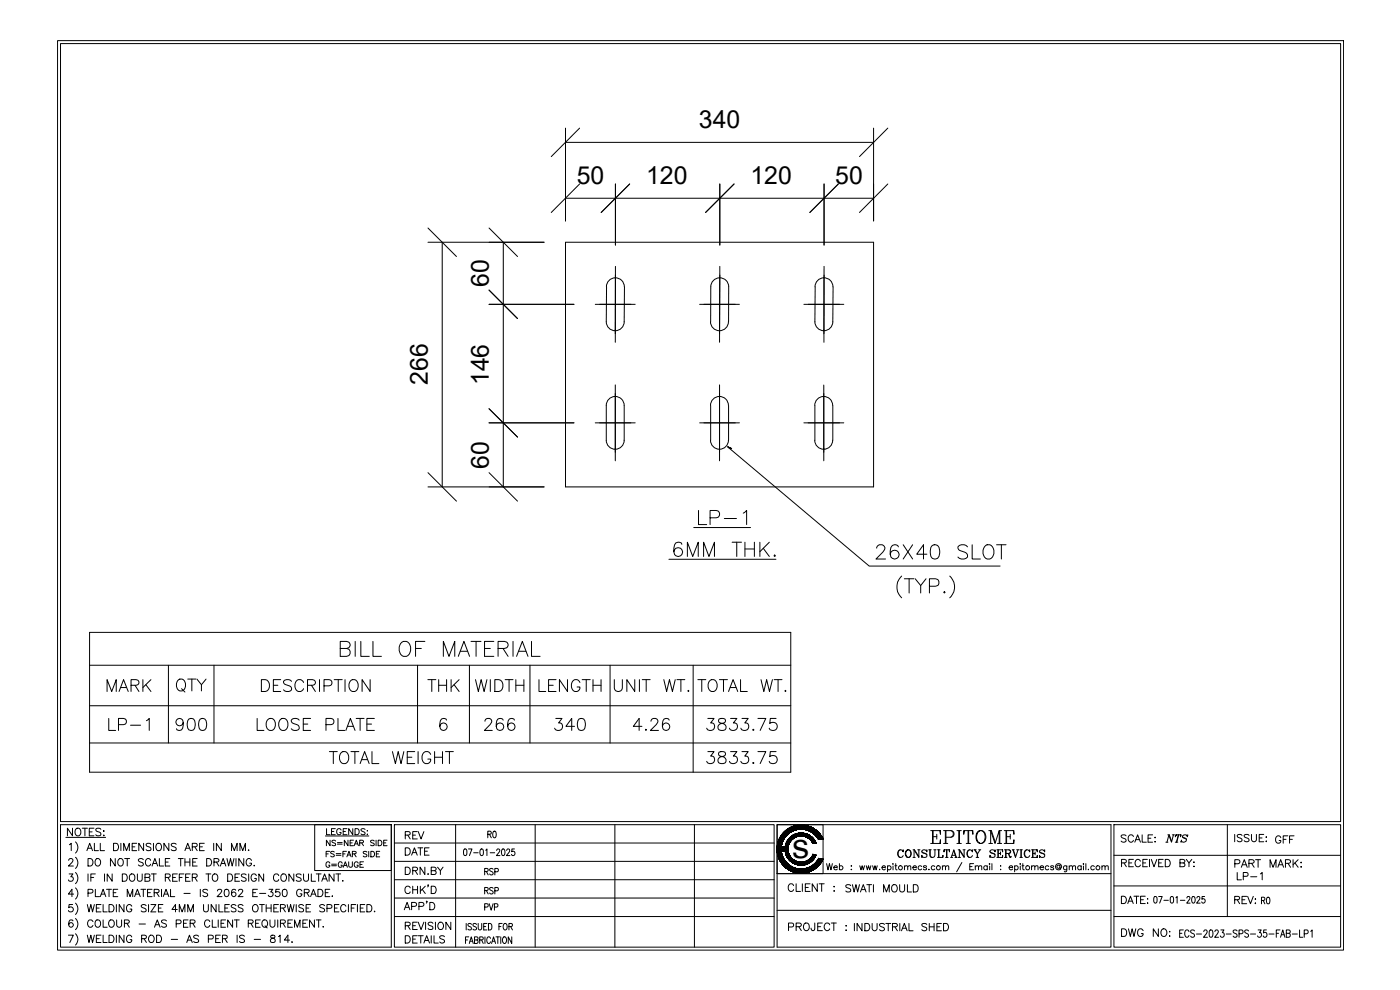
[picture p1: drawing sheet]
<svg xmlns="http://www.w3.org/2000/svg" width="420mm" height="297mm" viewBox="0 0 420 297" stroke-linecap="round" stroke-linejoin="round" font-family="sans-serif">
<defs><g id="words">
<text font-size="10.4" x="237.8" y="257.5">s</text>
<text font-size="8.4" x="101.2" y="198.3">BILL OF MATERIAL</text>
<text font-size="7.9" x="262.1" y="169">26X40 SLOT</text>
<g font-size="7.5">
<text x="209.8" y="38.3">340</text>
<text x="173.1" y="55.1">50</text>
<text x="193.9" y="55.1">120</text>
<text x="225.2" y="55.1">120</text>
<text x="250.7" y="55.1">50</text>
<text x="146.7" y="86.1" transform="rotate(-90 146.7 86.1)">60</text>
<text x="128.4" y="115.5" transform="rotate(-90 128.4 115.5)">266</text>
<text x="146.7" y="115.6" transform="rotate(-90 146.7 115.6)">146</text>
<text x="146.7" y="140.6" transform="rotate(-90 146.7 140.6)">60</text>
<text x="52.2" y="208.8">QTY</text>
<text x="278.3" y="254.4">EPITOME</text>
</g>
<g font-size="7.1">
<text x="31.4" y="208.8">MARK</text>
<text x="77.6" y="208.8">DESCRIPTION</text>
<text x="127.4" y="208.8">THK</text>
<text x="141.8" y="208.8">WIDTH</text>
<text x="160.9" y="208.8">LENGTH</text>
<text x="183.4" y="208.8">UNIT WT.</text>
<text x="208.5" y="208.8">TOTAL WT.</text>
<text x="31.8" y="220.5">LP-1</text>
<text x="51.9" y="220.5">900</text>
<text x="76.2" y="220.5">LOOSE PLATE</text>
<text x="144.6" y="220.5">266</text>
<text x="165.5" y="220.5">340</text>
<text x="189.1" y="220.5">4.26</text>
<text x="211.3" y="220.5">3833.75</text>
<text x="98.1" y="230.4">TOTAL WEIGHT</text>
<text x="211.3" y="230.4">3833.75</text>
</g>
<text font-size="6.2" x="19.1" y="252.6">NOTES:</text>
<g font-size="5.7">
<text x="382.1" y="254.4">GFF</text>
<text x="268.5" y="258.6">CONSULTANCY SERVICES</text>
<text x="120.6" y="269.2">CHK'D</text>
<text x="120.3" y="274.1">APP'D</text>
<text x="335.8" y="282.2">DWG NO:</text>
</g>
<g font-size="5.3">
<text x="120.6" y="252.9">REV</text>
<text x="120.6" y="257.9">DATE</text>
<text x="145.3" y="252.6">R0</text>
<text x="335.5" y="254">SCALE:</text>
<text x="348.9" y="254">NTS</text>
<text x="369.7" y="253.6">ISSUE:</text>
<text x="120.6" y="263.5">DRN.BY</text>
<text x="144.6" y="263.9">RSP</text>
<text x="369.7" y="261.4">PART MARK:</text>
<text x="144.6" y="269.5">RSP</text>
<text x="252.9" y="268.8">SWATI MOULD</text>
<text x="370.4" y="265.3">LP-1</text>
<text x="144.6" y="274.5">PVP</text>
<text x="335.5" y="272.3">DATE:</text>
<text x="369.7" y="272.3">REV:</text>
<text x="120.6" y="280.1">REVISION</text>
<text x="235.7" y="280.5">PROJECT :</text>
<text x="255.4" y="280.5">INDUSTRIAL SHED</text>
</g>
<g font-size="4.9">
<text x="138.3" y="257.9">07-01-2025</text>
<text x="97" y="261.4">G=GAUGE</text>
<text x="377.8" y="272.3">R0</text>
</g>
<text font-size="4.4" x="97" y="258.2">FS=FAR SIDE</text>
</g></defs>
<!-- layer: 0 -->
<g fill="none" stroke="#000" stroke-width=".3">
<path d="M169.7 38.4v27.9M173.9 38.4l-8.5 8.6M262.2 38.4v27.9M266.4 38.4l-8.5 8.6M169.7 42.7h92.5M169.7 59.5h92.5M173.9 55.2l-8.5 8.6M184.7 55.2v18.3M189 55.2l-8.6 8.6M216 55.2v18.3M220.3 55.2l-8.5 8.6M247.3 55.2v18.3"/>
<path d="M251.6 55.2l-8.6 8.6M266.4 55.2l-8.5 8.6M128.4 72.7h34.9M128.4 68.4l8.6 8.6M132.7 72.7v73.4M146.8 68.4l8.5 8.6M151 72.7v73.4M169.7 72.7h92.5v73.4h-92.5zM184.7 79.9v22.8M216 79.9l-.1 22.8M247.3 79.9v22.8M146.8 91.3h25.5"/>
<path d="M146.8 87l8.5 8.6M178.6 91.3h12M184.7 99.2h.1M187.4 86a2.67 2.67 0 0 0-2.7-2.6 2.67 2.67 0 0 0-2.7 2.7l-.1 10.4a2.69 2.69 0 0 0 2.7 2.7M187.4 86.1l-.1 10.4a2.69 2.69 0 0 1-2.7 2.7M210 91.3h11.9M213.2 96.5a2.69 2.69 0 0 0 2.7 2.7M213.3 96.6v-10.6a2.69 2.69 0 0 1 2.7-2.6 2.69 2.69 0 0 1 2.7 2.6v10.6a2.77 2.77 0 0 1-2.8 2.6M215.9 99.2h.1M241.3 91.3h11.9M244.6 86a2.71 2.71 0 0 1 2.7-2.6 2.71 2.71 0 0 1 2.7 2.7l-.1 10.4a2.69 2.69 0 0 1-2.7 2.7 2.69 2.69 0 0 1-2.6-2.7v-10.4M247.3 99.2h.1"/>
<path d="M184.7 115.5v22.8M215.9 115.5v22.8M247.2 115.5v22.8M146.8 126.9h25.5M146.8 122.6l8.5 8.5M178.6 126.9h12M181.9 121.6a2.69 2.69 0 0 1 2.7-2.6 2.69 2.69 0 0 1 2.7 2.6M181.9 121.7v10.4a2.69 2.69 0 0 0 2.7 2.7M184.7 134.8h.1M187.3 121.7v10.4a2.69 2.69 0 0 1-2.7 2.7M210 126.9h11.9M213.2 132.1a2.69 2.69 0 0 0 2.7 2.7"/>
<path d="M213.2 121.6a2.69 2.69 0 0 1 2.7-2.6 2.69 2.69 0 0 1 2.7 2.6M213.3 121.7v10.4M215.9 134.8h.1M218.4 134l42.5 35.8h39.2M218.7 121.7l-.1 10.4a2.69 2.69 0 0 1-2.7 2.7M241.3 126.9h11.9M244.5 132.1a2.69 2.69 0 0 0 2.7 2.7M244.5 121.6a2.69 2.69 0 0 1 2.7-2.6 2.69 2.69 0 0 1 2.7 2.6M244.6 121.7v10.4M247.2 134.8h.1M249.9 121.7v10.4a2.69 2.69 0 0 1-2.7 2.7M128.4 146.1h34.9"/>
<path d="M128.4 141.8l8.6 8.6M146.8 141.8l8.5 8.6M208.2 158.3h17.1M209.6 153.2v4.2h2.5M213.1 155.4h1.8a1.1 1.1 0 0 0 1.1-1.1 1.1 1.1 0 0 0-1.1-1.1h-1.8v4.2M217.4 155.6h3.6M223.1 154l1-.8v4.2M200.7 167.8h32.2M204.6 163.3a1.19 1.19 0 0 0-1.1-.6 1.19 1.19 0 0 0-1.1 .8 3.1 3.1 0 0 0 .4 3.3 1.32 1.32 0 0 0 1.9-.6 1.32 1.32 0 0 0-.8-1.8 1.32 1.32 0 0 0-1.7 1.1M206.3 167v-4.3l1.6 4.3 1.7-4.3v4.3M211.2 167v-4.3l1.6 4.3 1.6-4.3v4.3M219.7 162.7h2.8"/>
<path d="M221.1 162.7v4.3M223.6 162.7v4.3M223.6 164.7h2.8M226.4 162.7v4.3M228 162.7v4.3M229.1 164.5l1.8 2.5M230.9 162.7l-2.9 2.8M232.3 166.8l.2-.3 .2 .3-.2 .2zM270.6 172.8a4.5 4.5 0 0 0 0 6.6M271.4 173.7h2.9M272.8 173.7v4.2M274.7 173.7l1.6 2v2.2"/>
<path d="M277.9 173.7l-1.6 2M278.9 175.9h1.9l.6-.2a1.15 1.15 0 0 0 .4-1.2 1.15 1.15 0 0 0-1-.8h-1.9v4.2M283.2 177.7l.2-.2 .2 .2-.2 .2zM285 172.8a4.4 4.4 0 0 1 0 6.6M26.9 189.7h210.4v42h-210.4zM26.9 199.6h210.4M50.5 199.6v23.3M64.2 199.6v23.3M125.3 199.6v23.3M140.9 199.6v23.3M159 199.6v23.3M183.1 199.6v23.3"/>
<path d="M208 199.6v32.1M26.9 211.8h210.4M134 216.1a1.05 1.05 0 0 0-1.5-.4 2.81 2.81 0 0 0 0 3.3 1.11 1.11 0 0 0 1.6-.5 1.11 1.11 0 0 0-.7-1.5 1.11 1.11 0 0 0-1.4 .9M26.9 222.9h210.4M94.4 247.4h23v13.8h-23zM118.4 247.4h113.9v36.8h-113.9zM118.4 252.9h113.9M118.4 258.4h113.9M136.7 247.4v36.8M160.6 247.4v36.8M184.5 247.4v36.8M208.4 247.4v36.8"/>
<path d="M233.2 247.4h13.8v14.7h-13.8zM233.2 247.4v36.8M233.2 255.1l1.3-1.2-1.2 1.3M233.3 254.3l1.5-1.6-1.6 1.7M233.3 253.8l1.8-1.9-1.8 2M233.4 253.2l5.5-5.5zM233.4 253l5.3-5.2-5.3 5.2M233.4 253l5.3-5.2zM233.4 253.1l5.4-5.3zM233.4 253.1l5.4-5.4zM233.4 256.5l1.1-1.1-1 1.2M233.5 252.9l5.1-5.1-5.1 5.1"/>
<path d="M233.5 256.6l1-1-1 1.2M233.5 252.7l4.9-4.8zM233.6 252.6l4.7-4.7-4.7 4.7M233.6 252.4l4.5-4.5-4.5 4.5M233.6 257.1l1-.9-1 1M233.6 252.3l4.4-4.3-4.4 4.3M233.7 252.2l4.2-4.2-4.2 4.2M233.7 252.3l4.3-4.3-4.3 4.3M233.7 257.3l1-.9-1 1M233.8 252l4-3.9-4.1 4M233.8 251.8l3.8-3.6-3.8 3.7M234 251.5l3.2-3.2-3.2 3.2"/>
<path d="M234 251.6l3.3-3.3-3.4 3.3M234.2 258.4l.9-.9-.9 .9M234.4 250.9l2.2-2.2-2.3 2.2M234.4 255.3a6 6 0 0 0 4.7 5.3 6 6 0 0 0 6.5-2.9M234.4 254.1l-1.1 1.3 1.2-1.2M234.4 255.4l-1 1M234.4 255.4l-1 1.1M234.4 255.4l.8-.8-1.8 1.8M234.4 255.4h.8M234.4 254.2h.8M234.5 254.1l-1.2 1.2M234.5 254.2l-1.2 1.2 1.3-1.2"/>
<path d="M234.5 255.5l-1 1.1M234.5 258.9l.9-.9-.9 .9M234.5 250.6l1.8-1.7-1.7 1.7M234.5 253.7l-1.3 1.2M234.5 253.7l-1.3 1.4M234.5 255.9l-.9 1.1 1-1M234.5 255.8l-1 1 1-.9M234.5 255.9l-.9 1M234.6 253.4l-1.4 1.3M234.6 253.4l-1.4 1.4 1.4-1.3M234.6 256l-1 1M234.6 256l-1 1.1"/>
<path d="M234.6 259l.8-.9-.8 .9M234.6 254.2l-1.3 1.4 1.4-1.4M234.6 256.3l-.9 1M234.6 256.2l-1 .9M234.7 253.2l-1.5 1.4 1.4-1.4M234.7 256.3l-1 1M234.7 252.9l-1.5 1.7M234.7 256.5l-.9 1M234.7 256.6l-.9 1M234.7 256.5l-1 1M234.7 256.5l-1 .9M234.7 256.5l-.9 1.1"/>
<path d="M234.7 252.8l-1.4 1.6M234.7 252.9l-1.5 1.5M234.8 256.8l-1 .8M234.8 256.8l-.9 1 .9-.9M234.8 256.8l-1 .9M234.8 252.7l-1.5 1.5M234.8 256.9l-.8 1M234.8 256.9l-.9 1M234.9 252.5l-1.6 1.7M234.9 252.6l-1.6 1.6M234.9 257l-.9 1M234.9 250.1l.9-.8-.9 .8"/>
<path d="M234.9 252.4l-1.6 1.6M234.9 254.2l-1.6 1.5M234.9 257.1l-.9 1 1-.9-.9 1 .9-.9M234.9 257.1l-.9 .9M234.9 259.4l.9-.8-.8 .9M235 259.5l.8-.9-.8 .9M235 252.2l-1.7 1.8M235 259.5l.9-.8-.8 .9M235 252.2l-1.7 1.7M235 254.2l-1.7 1.8M235 254.2l-1.7 1.7M235 257.4l-.9 .9"/>
<path d="M235.1 252.1l-1.8 1.8M235.1 254.2l-1.8 1.7M235.1 259.6l.9-.8-.9 .9M235.1 257.5l-.9 .9M235.2 251.8l-1.9 1.9M235.2 257.7l-.9 .8M235.2 257.8l-.8 .9M235.2 254.1v1.2M235.2 255.4h.1M235.2 251.8l-1.9 1.9 1.9-1.9M235.2 254.2l-1.9 1.9M235.2 254.2l-1.8 2 1.8-1.9"/>
<path d="M235.2 254.4l-1.8 1.9 1.8-1.8M235.2 254.5l-1.8 1.9M235.2 254.6l-.7 .8M235.2 254.7l-.6 .7 .6-.6M235.2 255.1l-.4 .3 .4-.5-.5 .5 .5-.6-.5 .6M235.2 255.3l-.2 .1 .2-.3-.2 .3M235.3 257.9l-.9 .7 .8-.9-.9 .8 .8-.9-.8 .9M235.3 257.9l-.8 .9M235.3 257.9l-.9 .9 1-.8M235.3 257.9l-.9 .8M235.3 251.6l-2 2.1M235.3 257.9l-.9 .9"/>
<path d="M235.4 258l-.9 .9M235.5 251.4l-2.2 2.2 2.1-2.1M235.5 251.4l-2.2 2.3M235.5 258.1l-.9 .9M235.5 251.4l-2.2 2.1M235.5 258.2l-.8 .9M235.6 258.3l-.9 .9 .9-.8M235.6 249.4l-.5 .5M235.6 254.5l1.1-1.1-1.1 1.2M235.6 254.8l1-1-1 1M235.6 258.4l-.9 .8 .8-1-.9 .8M235.7 251.1l-2.4 2.4"/>
<path d="M235.7 254.1l1.3-1.3-1.3 1.4M235.7 258.4l-.9 .9 .9-.9M235.7 258.5l-.8 .9M235.8 251l-2.5 2.4M235.8 253.6l3.5-3.5-3.5 3.6M235.8 253.5l3.4-3.4-3.4 3.5M235.8 255.9l.7-.7-.7 .8M235.9 249.2l-1 1M235.9 258.7l-.9 .8M236 249.1l-1.3 1.2 1.3-1.2M236 256.7l.7-.7-.6 .8M236 258.8l-.8 .9"/>
<path d="M236 258.8l-.9 .8M236.1 250.7l-2.8 2.8M236.1 258.9l-.9 .9 .9-.9M236.1 249l-1.4 1.4 1.3-1.3M236.1 249l-1.4 1.4 1.4-1.4M236.1 258.9l-.8 .9 .9-.8-.8 .9M236.1 249l-1.4 1.5M236.1 259l-.9 .8M236.2 259l-.9 .9M236.3 248.9l-1.7 1.6M236.3 252.3l1.8-1.7-1.9 1.8M236.3 257.1l.6-.6-.6 .7"/>
<path d="M236.3 248.8l-1.8 1.9 1.8-1.8M236.3 259.1l-.9 .8M236.3 259.1l-.8 1 .9-.9-.9 .9M236.3 248.8l-1.8 1.9M236.3 259.2l-.8 .8M236.4 248.8l-1.9 1.9M236.4 257.4l.7-.6-.7 .7M236.5 254.4l-.8 1 .8-.8M236.5 254.4l-.9 .8M236.5 254.3l-.9 .9M236.5 254.6l-.8 .8 .8-.7M236.5 254.7l-.8 .8 .8-.7-.8 1"/>
<path d="M236.5 255.1l-.7 .8 .7-.7M236.5 254.9l-.8 .8M236.5 255.1l-.7 .8M236.5 257.5l.7-.5-.6 .6M236.5 259.2l-.9 .9M236.5 248.8l-2.1 2M236.5 254l-.9 .9M236.5 254.1l-.9 1M236.5 255.5l-.6 .8M236.5 255.4l-.7 .7M236.5 259.3l-.8 .9M236.6 253.9l-1 .9"/>
<path d="M236.6 255.7l-.7 .8zM236.6 255.7l-.7 .7M236.6 253.7l-1 .9M236.6 253.5l-1 1.2M236.6 255.9l-.7 .6M236.6 255.9l-.6 .7M236.6 255.9l-.6 .7 .6-.7M236.6 256l-.5 .7M236.7 248.6l-2.4 2.4 2.3-2.3M236.7 253.5l-1.1 1.1M236.7 256.1l-.6 .7M236.7 256.2l-.6 .6"/>
<path d="M236.7 256.2l-.6 .7 .7-.7M236.8 248.5l-2.6 2.6 2.5-2.5M236.8 256.3l-.7 .7M236.8 256.3l-.6 .7 .6-.6M236.8 259.5l-.8 .9 .9-.8M236.8 259.5l-1 .9M236.8 259.5l-.9 .9M236.8 253.2l-1.2 1.1M236.9 248.5l-2.7 2.6M236.9 253.1l-1.3 1.3 1.2-1.1M236.9 256.5l-.7 .6M236.9 259.6l-.9 .9 .9-.9-.7 1 .9-.9"/>
<path d="M236.9 259.6l-.9 .8M236.9 253l-1.2 1.3M236.9 256.6l-.6 .7M236.9 248.5l-2.7 2.7M236.9 252.9l-1.2 1.3M236.9 256.7l-.6 .6M237 248.5l-2.9 2.8M237 248.4l-2.9 3zM237 256.7l-.6 .7M237 256.7l-.7 .6M237 256.8l-.6 .6M237.1 248.4l-3 3"/>
<path d="M237.1 248.4l-3.1 3.1 3.2-3.1M237.1 252.7l-1.4 1.5M237.1 259.8l-.8 .9 1-.8-.9 .9M237.1 259.8l-.9 .8M237.2 248.3l-3.2 3.2zM237.2 257l-.6 .7M237.2 248.3l-3.2 3.3 3.2-3.3M237.2 251.2l-.3 .3M237.2 257.1l-.6 .6M237.3 251.2l-.5 .4M237.3 252.4l-1.6 1.6 1.5-1.5M237.3 248.2l-3.4 3.5"/>
<path d="M237.3 251.1l-.5 .5M237.3 257.2l-.6 .7M237.4 257.3l-.7 .5 .6-.7-.7 .6M237.4 257.3l-.6 .6M237.4 259.9l-.9 .9 .9-.8M237.4 257.3l-.5 .7M237.4 258.5l.7-.6-.6 .7M237.4 251l-.7 .8M237.4 260l-.8 .9M237.5 248.2l-3.7 3.6 3.7-3.6-3.7 3.6 3.7-3.6-3.7 3.6 3.6-3.6-3.5 3.5M237.5 249.5l1.9-1.8-2 1.9M237.5 252.1l-1.8 1.9 1.5-1.5"/>
<path d="M237.5 250.9l-.9 .9 .9-.8M237.5 257.4l-.6 .7M237.6 248.2l-3.8 3.8M237.6 250.9l-1 1.1M237.6 257.6l-.7 .5M237.6 258.7l.7-.6-.6 .6M237.7 248.1l-3.9 3.9M237.7 257.6l-.6 .6M237.7 250.8l-1.2 1.3M237.7 257.6l-.6 .7M237.7 258.7l.8-.5-.6 .7 .7-.6-.6 .6M237.7 257.7l-.5 .6"/>
<path d="M237.7 257.7l-.6 .6M237.8 249.4l1.8-1.8-2 1.9M237.8 250.7l-1.4 1.4M237.8 257.7l-.6 .6 .6-.6-.5 .7 .7-.5M237.8 248l-4.1 4.2zM237.8 250.7l-1.4 1.5M237.9 248l-4.2 4.2M237.9 257.8l-.7 .6M237.9 248l-4.2 4.3M237.9 251.7l1.7-1.7-3.9 3.9 1.9-1.8M237.9 257.8l-.6 .6M238 248l-4.4 4.3"/>
<path d="M238 257.9l-.6 .6M238 250.6l-1.7 1.7M238 258.9l.7-.6-.6 .7M238.2 247.9l-4.6 4.6M238.2 258l-.7 .6M238.2 250.5l-2 2.1M238.2 251.5l1.5-1.5-1.6 1.5M238.2 258l-.6 .7M238.3 250.5l-2.2 2.1M238.3 247.9l-4.7 4.8M238.3 249.2l1.6-1.6-1.7 1.6M238.3 247.9l-4.8 4.8"/>
<path d="M238.3 250.4l-2.2 2.2M238.3 251.4l1.5-1.4-1.5 1.4M238.3 258.1l-.6 .6M238.4 250.4l-2.3 2.3M238.5 247.9l-5 4.9M238.5 247.8l-5 5zM238.5 249.1l1.5-1.5-1.6 1.5M238.5 250.4l-2.5 2.5M238.6 247.8l-5.1 5.1M238.6 247.8l-5.1 5.2zM238.6 250.3l-2.6 2.7M238.6 258.3l-.6 .6"/>
<path d="M238.7 251.2l1.2-1.2-1.3 1.2M238.7 258.3l-.7 .7M238.8 247.7l-5.4 5.5zM238.8 258.4l-.7 .6M238.8 258.4l-.6 .6M238.9 250.2l-3 3M238.9 258.4l-.6 .7M238.9 258.4l-.6 .6M238.9 247.7l-5.5 5.6zM239 247.7l-5.6 5.6M239 258.4l-.7 .7 .9-.6M239.1 247.7l-5.8 5.7 2.6-2.5"/>
<path d="M239.1 250.1l-3.3 3.2M239.1 247.7l-2.4 2.3M239.1 250.1l-3.3 3.4M239.1 258.5l-.6 .7M239.1 259.4l.8-.7-.7 .7M239.2 247.7l-2.3 2.2M239.2 247.7l-2.5 2.4M239.2 247.7l-2.4 2.3M239.2 247.7l-2.2 2.1M239.2 248.9l1.3-1.3-1.5 1.4M239.2 250.1l-3.4 3.4M239.2 247.7l-1.9 2"/>
<path d="M239.2 247.7l-2 2.1M239.2 258.5l-.7 .7M239.2 258.5l-.6 .7 .7-.6M239.3 247.7l-2.2 2.1M239.3 258.6l-.7 .6 .8-.6M239.4 250.9l1.1-.9-1.1 1M239.4 258.6l-.7 .6M239.5 247.7l-1.9 1.8M239.5 247.6l-1.8 1.8M239.5 248.8l1.3-1.2-1.2 1.2M239.5 250.1l-3.7 3.6M239.6 250.1l-1.9 1.8"/>
<path d="M239.6 259.5l.9-.8-.8 .8M239.7 247.6l-1.8 1.7M239.7 250.9l1-.9-.9 .9M239.8 258.7l-.8 .7 .7-.7-.9 .6 .7-.7-.7 .7M239.8 247.6l-1.7 1.6M239.8 258.7l-.7 .7 .8-.7M239.9 247.6l-1.6 1.6M240.1 247.6l-1.6 1.4M240.1 250l-1.2 1.1M240.1 247.6l-1.5 1.4M240.1 247.6l-1.5 1.4 1.6-1.4-1.4 1.4M240.1 250l-1 1 1.1-1"/>
<path d="M240.1 258.7l-.8 .7M240.2 258.7l-.8 .8M240.2 247.6l-1.5 1.4M240.3 247.6l-1.5 1.4M240.3 250l-1.1 1M240.3 250l-1 1 1.1-1M240.3 250l-1.2 1M240.3 247.6l-1.4 1.4M240.3 247.6l-1.3 1.4M240.3 258.7l-.8 .8M240.4 247.6l-1.4 1.3M240.5 250.8l1-.7-.8 .7"/>
<path d="M240.6 250l-1 .9M240.6 258.7l-.8 .8 1-.8-.9 .8M240.6 247.6l-1.3 1.3M240.7 247.6l-1.4 1.3M240.8 250l-.9 .9M240.8 248.8l1.1-1.1-1 1.1M240.8 250l-.9 .8M240.9 258.7l-.9 .8 .9-.8M240.9 247.6l-1.3 1.2M240.9 250l-.9 .8M241 258.7l-.8 .8M241.1 247.6l-1.4 1.2"/>
<path d="M241.1 258.7l-.9 .9 1.1-.9-1 .9M241.1 247.6l-1.2 1.2M241.1 248.8l1.1-1-1 1M241.2 250l-1.1 .8M241.2 247.6l-1.2 1.2 1.3-1.2M241.2 250l-.8 .8 .9-.7M241.3 248.8l1-1-1 1M241.3 247.6l-1.1 1.2M241.4 247.6l-1.2 1.2 1.2-1.1M241.4 258.6l-1 1M241.4 259.5l3-2.9-2.8 2.9M241.5 258.6l-1 1"/>
<path d="M241.5 250.1l-.8 .7 .9-.7M241.6 259.4l2.9-2.8-2.8 2.8M241.6 247.7l-1.3 1.1M241.7 258.5l-1.1 1.1 1.1-1.1M241.7 259.4l2.9-2.8-2.9 2.8M241.8 247.7l-1.3 1.1M241.8 250.1l-.8 .8M241.8 250.1l-1 .7M241.9 250.2l-.8 .7 .8-.7M241.9 247.7l-1.2 1.1M242 250.2l-.8 .7M242 250.2l-.6 .7 .7-.6"/>
<path d="M242 258.4l-1.3 1.1 1.2-1.1M242 259.3l2.8-2.7-2.8 2.7M242.1 247.7l-1.1 1.1M242.1 250.2l-.7 .8M242.1 258.4l-1.2 1.1M242.1 247.8l-1.1 1M242.1 250.3l-.6 .7M242.2 247.8l-1 1M242.2 250.3l-.7 .7M242.2 251.2l.6-.6-.6 .6M242.2 258.3l-1.3 1.2M242.3 247.8l-1.1 1"/>
<path d="M242.3 250.3l-.7 .7M242.3 258.3l-1.4 1.2M242.3 258.2l-1.3 1.3M242.4 247.8l-1.1 1M242.4 250.4l-.7 .6M242.4 258.2l-1.3 1.3M242.4 250.4l-.8 .6M242.5 247.9l-1.1 .9M242.5 247.9l-1 1M242.5 250.4l-.7 .7M242.5 247.9l-.9 1 1.1-1M242.5 250.4l-.6 .7"/>
<path d="M242.5 258.1l-1.5 1.4M242.5 258.1l-1.4 1.4M242.5 259.1l2.3-2.2-2.2 2.2M242.6 250.4l-.7 .7M242.6 251.5l.6-.7-.6 .7M242.6 250.5l-.7 .6M242.7 247.9l-1.1 1M242.7 247.9l-1 1M242.7 250.5l-.7 .7M242.7 250.5l-.7 .6M242.7 258l-1.5 1.5 1.7-1.6-1.7 1.6 1.5-1.4M242.7 250.5l-.6 .7 .6-.6"/>
<path d="M242.7 259l1.9-1.9-1.9 1.9M242.9 250.6l-.6 .7 .7-.6M243 248l-1.1 .9M243 257.8l-1.7 1.7 3-2.9-3 2.9M243 248l-1 1M243 250.7l-.6 .6M243 248l-.8 1M243 251.8l.7-.6-.6 .6M243 258.8l1.5-1.4-1.4 1.4M243.1 250.7l-.7 .7M243.2 248.1l-1 .9M243.2 250.8l-.7 .6"/>
<path d="M243.2 250.9l-.6 .6M243.3 249.5l.9-.9-.9 .9M243.3 258.6l1-1-1 1M243.4 248.2l-1.1 .9 .9-1-1 .9M243.4 248.2l-.8 1M243.4 251l-.7 .5M243.4 260l-1.9 1.9M243.4 248.2l-1 .9M243.4 251l-.6 .6M243.4 251l-.6 .6 .7-.6M243.5 259.9l-2 2M243.5 251.1l-.6 .6"/>
<path d="M243.5 248.2l-.9 1 1-.9M243.5 251.1l-.5 .6 .6-.6-.5 .7M243.5 252.3l.8-.5-.6 .7M243.6 248.3l-.9 .9M243.7 251.2l-.6 .7M243.7 252.6l.6-.6-.5 .6 .6-.5-.5 .7M243.8 259.8l-2.2 2.1M243.8 251.4l-.7 .5M243.9 251.4l-.6 .7M243.9 252.8l.6-.6-.6 .7M243.9 252.9a4 4 0 0 0-6-1.2 4 4 0 0 0 0 6.1 4 4 0 0 0 6-1.3M243.9 251.5l-.5 .6"/>
<path d="M243.9 259.6l-2.2 2.3M244 256.6h.1M244 256.6h-.1M244 256.6h.9M244 248.5l-.9 .9 .8-.9-1 .8 .9-.9-1 .9 .9-.9-1 .8M244 251.5l-.6 .6M244 256.6l-.1 .1M244.1 248.5l-.9 .9M244.1 256.6l-.3 .2M244.1 256.6l-.2 .1M244.1 248.6l-.9 .8M244.1 248.5l-.8 1"/>
<path d="M244.1 251.6l-.7 .6M244.1 257.9l-.6 .5M244.1 259.5l-2.4 2.4M244.1 251.7l-.5 .7M244.1 256.6l-.4 .4M244.2 256.6l-.7 .6M244.2 256.6l-.6 .5M244.2 256.6l-.7 .7M244.2 257.8l-.7 .7M244.2 248.6l-.9 .9M244.2 256.6l-.9 .9M244.2 256.6l-2.9 2.9"/>
<path d="M244.3 248.7l-1 .8M244.3 250.2l.9-.9-.9 .9M244.3 251.9l-.6 .6M244.4 257.5l-1.2 1.2M244.4 248.8l-.9 .8 1-.8-.8 .9 .9-.9M244.5 256.6l-2.9 2.9M244.5 257.3l-1.5 1.5M244.5 250.4l.9-.9-.8 .9M244.5 253l.3-.3-.2 .3M244.5 259.2l-2.7 2.6M244.6 252.3l-.7 .6M244.6 252.3l-.6 .7h.9"/>
<path d="M244.6 248.9l-.8 .9 .8-.9M244.6 248.9l-.9 .9M244.6 257.1l-1.8 1.9M244.6 248.9l-.8 .9 .9-.8M244.7 249l-.9 .8M244.7 256.6l-2.8 2.8M244.7 257l-2.1 2 2.1-2M244.7 252.6l-.5 .4 .4-.6-.5 .6M244.7 252.6l-.3 .4M244.7 256.6l-2.8 2.7M244.8 250.7l.9-.9-.9 .9 .9-.8-.8 .8 .9-.7-.8 .9M244.8 252.8l-.2 .2"/>
<path d="M244.8 258.9l1.1-1.1-4 4 4.1-4-4.1 4M244.8 253h.1M244.8 256.7l-2.4 2.5M244.8 252.9a4.8 4.8 0 0 0-7.3-2 4.8 4.8 0 0 0 0 7.7 4.8 4.8 0 0 0 7.3-2.1M244.9 249.1l-1 .8M244.9 252.9l-.2 .1M244.9 256.6l-2.7 2.6M244.9 256.7l-2.6 2.5M244.9 253h.1M244.9 249.1l-.8 .9 .9-.8M244.9 249.1l-.9 .9M244.9 256.6l-2.8 2.6"/>
<path d="M244.9 250.8l.9-.9-.8 1M244.9 258.7l1-.9-1 1M245.1 249.3l-.9 .8M245.1 249.3l-.8 .9M245.2 258.4l.7-.6-.8 .8M245.2 249.4l-.9 .8M245.3 249.4l-.9 .9M245.3 249.4l-.9 .9 1-.7-.8 .8M245.3 251.3l.9-.9-.8 .9M245.4 251.4l.9-.8-.9 .9M245.4 249.6l-.8 .8M245.4 249.6l-.8 .9"/>
<path d="M245.4 251.5l1-.8-.9 .9M245.5 249.7l-.9 .8M245.5 249.7l-.7 1M245.6 249.7l-.9 .9M245.6 249.7l-.8 1M245.6 257.8h.1M245.6 257.8h1.4l-3.5 3.5 3.5-3.5-3.5 3.5 3.5-3.5-3.4 3.4M245.6 251.8l.9-.8zM245.6 251.8h1.4M245.7 257.8l-.1 .1 .1-.1M245.7 257.8l-.2 .2M245.7 257.8l-.3 .3"/>
<path d="M245.7 257.8l-.3 .2M245.8 257.8l-.4 .3M245.8 257.8l-.4 .4M245.8 257.8l-.6 .6M245.8 257.8l-.5 .5M246 259.4l-.9 .9M246 257.8l-4 4zM246 259.2l-1.1 1.2 1.1-1.1M246.1 257.8l-4 4zM246.1 250.3l-.9 .8 .8-.9-.9 .8 .8-.9-.9 .8M246.1 250.3l-.9 .9 1-.8-.9 .9M246.1 250.3l-.9 .9"/>
<path d="M246.2 257.8l-4 3.9M246.2 250.5l-.8 .9M246.3 250.5l-.9 .9M246.3 250.5l-.9 1M246.3 259l-1.7 1.6 1.7-1.6-1.6 1.6 1.6-1.6-1.6 1.6 1.4-1.4M246.3 250.7l-.8 .9 1-.8-.9 .9a6 6 0 0 0-6.5-2.8 6 6 0 0 0-4.7 5.2M246.4 258.8l-1.8 1.8M246.4 250.8l-.8 .9M246.5 257.8l-3.9 3.9M246.5 258.7l-2.2 2.1M246.5 258.7l-2 2M246.5 250.9l-.9 .9"/>
<path d="M246.6 251l-.8 .8M246.6 251l-.7 .8M246.6 251.1l-.6 .7M246.7 258.3l-2.7 2.7 2.7-2.6M246.7 251.2l-.7 .6M246.7 251.2l-.6 .6M246.7 251.1l-.7 .7M246.7 257.8l-3.7 3.7zM246.7 251.2l-.5 .6 .5-.6M246.8 257.8l-3.7 3.7M246.8 257.8l-3.6 3.7zM246.8 258.1l-3 3 3-2.9"/>
<path d="M246.8 258l-3.1 3.2M246.9 258l-3.3 3.2M246.9 251.5l-.5 .3 .4-.5-.5 .5 .5-.5-.6 .5M246.9 251.6l-.2 .2M246.9 251.6l-.1 .2 .1-.2M247 251.8h.1M247 251.7a7.2 7.2 0 0 0-11.1-2.6 7.2 7.2 0 0 0 0 11.3 7.2 7.2 0 0 0 11.1-2.7M248.1 259.1l.4 1.9 .4-1.9 .5 1.9 .4-1.9M251.9 259.1v1.9M255.4 259.8h.2zM258 259.8l.4 1.2 .3-1.2 .4 1.2 .4-1.2M260 259.8l.3 1.2 .3-1.2 .4 1.2 .4-1.2"/>
<path d="M261.9 259.8l.4 1.2 .3-1.2 .3 1.2 .4-1.2M266.4 259.8v1.8M268 259.8v1.2M268.8 259.1v1.5l.4 .4M271.4 259.8v1.2M282.8 259.8v1.2M288.7 258.8l-1.6 2.8M292.2 259.1h-1.2v1.9h1.2M292.7 259.8v1.2M296.3 259.8v1.2M297 259.8v1.2M297.7 259.1v1.9"/>
<path d="M304.5 259.8v1.8M306.2 259.8v1.2M307 259.1v1.5v.3l.4 .1M309.6 259.8v1.2M318.1 259.8l-.6-.2-.3 .3 .3 .6 .6-.2M318.1 259.6v.8a.62 .62 0 0 0 .6-.6 .62 .62 0 0 0-.6-.6 .93 .93 0 0 0-1.3 1 .93 .93 0 0 0 1.5 .5M320.2 259.8l-.1 1.6-.7 .1M320.9 259.8v1.2M324.5 259.8v1.2M325.2 259.1v.2zM325.2 259.8v1.2M325.9 259.1v1.9"/>
<path d="M330.7 259.8v1.2M334.3 247.4h68v36.8h-68zM334.3 256.6h68M368.3 247.4v27.6M118.4 275h113.9M118.4 263.9h113.9M118.4 269.5h113.9M233.2 273.1h100.2M233.2 262.1h100.2M235.6 260.1l1-.7-.8 .9 .8-.9-.8 1M235.8 260.3l.9-.8-.9 .9M236.7 260.9l1-.8-.8 .9"/>
<path d="M236.8 261l.9-.9-.8 1M237 261.1l1-.9-.9 1 1-.9-.9 .9M237.5 260.1l-.9 .8M237.5 260l-.9 .9M237.6 260.1l-.9 .8 .9-.8M237.6 261.4l1-.9-.9 1M237.9 260.2l-.9 .9M238.3 260.4l-.9 .9M238.3 260.4l-1 .8M238.3 260.4l-.8 1M238.4 260.4l-.9 1M238.5 260.4l-1 1"/>
<path d="M238.5 260.5l-.9 .9M238.6 260.5l-1 .9M238.6 261.7l1.1-1-1.1 1M238.8 260.5l-1 1M238.8 261.8l1.1-1.1-1 1.1M238.9 260.6l-1.1 .9M239.1 260.6l-1.1 1 1-1-.9 1 1.1-1M239.2 261.9l1.2-1.1-1.1 1.1M239.3 260.6l-1 1.1M239.3 260.6l-1 1M239.3 260.6l-1 1.1 1-1.1-1 1.1 1.2-1-1 1M239.6 260.7l-1.1 1 1.1-1"/>
<path d="M239.6 261.9l1.2-1.1-1.1 1.1M239.8 262l1.2-1.3-1.1 1.3M239.8 260.7l-1.1 1.1M239.9 260.8l-1 1M240 262l1.3-1.3-1.3 1.3M240.1 260.8l-1.2 1M240.2 262l1.3-1.3-1.3 1.3M240.2 262l1.3-1.3zM240.2 262l1.4-1.4zM240.3 262l1.3-1.4zM240.3 260.8l-1.3 1M240.3 262l1.4-1.4-1.4 1.4"/>
<path d="M240.4 262l1.3-1.4zM240.5 262l1.4-1.4zM240.5 260.8l-1.1 1.1M240.5 260.8l-1.2 1.1M240.5 260.8l-1.1 1.1 1.2-1.1M240.6 262l1.4-1.4-1.4 1.4M240.6 262l1.5-1.4zM240.7 262l1.5-1.5zM240.7 260.8l-1.2 1.1 1.2-1.1M240.9 262l1.6-1.6-1.5 1.6M240.9 260.7l-1.2 1.3M241 260.7l-1.3 1.3"/>
<path d="M241.2 260.7l-1.3 1.3M241.3 260.7l-1.4 1.3M241.3 260.7l-1.3 1.3M241.3 260.7l-1.2 1.3zM241.3 260.7l-1.2 1.3 1.3-1.3M241.5 261.9l1.9-1.9zM241.5 260.7l-1.3 1.3M241.6 260.6l-1.3 1.4M241.8 260.6l-1.4 1.4M242 260.6l-1.4 1.4M242.1 260.5l-1.4 1.5M242.2 260.5l-1.5 1.5"/>
<path d="M242.2 261.7l4-3.9zM242.3 260.5l-1.6 1.5M242.3 261.7l4-3.9zM242.3 260.5l-1.5 1.5M242.3 261.7l4-3.9-4 3.9M242.4 260.4l-1.6 1.6M242.4 261.7l3.9-3.9zM242.4 260.4l-1.5 1.6M242.5 260.4l-1.6 1.6M242.5 261.7l3.9-3.9-4 3.9M242.5 261.7l3.9-3.9zM242.6 260.4l-1.6 1.6"/>
<path d="M242.7 260.3l-1.7 1.7M242.8 260.3l-1.7 1.7 1.8-1.7M242.9 261.5l3.7-3.7-4 3.8M243 261.5l3.7-3.7-3.8 3.7M243.1 261.5l3.7-3.7-3.7 3.7M243.1 261.5l3.7-3.7zM243.2 261.4l3.6-3.6-3.6 3.6M243.2 260.1l-2 1.8M243.2 260.1l-1.8 1.8zM243.2 261.4l3.7-3.6zM243.3 260l-1.8 1.9M243.4 261.3l3.6-3.5-3.7 3.6"/>
<path d="M243.6 261.2l3.3-3.3-3.3 3.3M243.7 261.2l3.1-3.2-3.1 3.2M243.8 261.1l3-3-3.1 3.1M243.9 261.1l2.8-2.9-2.7 2.9M244 261l2.7-2.7-2.7 2.7M244.1 261l2.5-2.6zM244.2 260.9l2.4-2.5-2.5 2.5M244.2 260.9l2.3-2.4-2.2 2.4M244.4 260.8l2-2-2 2M244.6 260.6l1.7-1.6-1.7 1.6M244.9 260.4l1.2-1.2-1.2 1.3M245 260.4l1-1.1-1 1.1"/>
<path d="M250.2 260.3h1.1a.59 .59 0 0 0-1-.4 .59 .59 0 0 0 .2 1l.5 .1 .3-.3M251.9 260a.59 .59 0 0 1 .9-.1 .59 .59 0 0 1 0 .9 .59 .59 0 0 1-.9-.1M255.4 260.9h.2zM263.9 260.9h.2zM264.7 260.3h1a.56 .56 0 0 0-.8-.5 .56 .56 0 0 0-.1 .9l.3 .3 .6-.3M266.4 260a.59 .59 0 0 1 .8-.1 .59 .59 0 0 1 0 .9 .59 .59 0 0 1-.8-.1M271.4 260.1l.5-.3h.4l.1 1.2M272.4 260.1l.4-.3h.5v1.2M274 260.3h1a.59 .59 0 0 0-.9-.4 .59 .59 0 0 0 .1 1l.5 .1 .3-.3M276.6 260a.59 .59 0 0 0-.9-.1 .59 .59 0 0 0 0 .9 .59 .59 0 0 0 .9-.1M278.1 260l-.4-.2h-.5v.4l.8 .2 .1 .3-.4 .3-.6-.3M278.8 260.8v.2z"/>
<path d="M280.5 260a.59 .59 0 0 0-.8-.1 .59 .59 0 0 0 0 .9 .59 .59 0 0 0 .8-.1M282.8 260.1l.5-.3h.4l.1 1.2M283.8 260.1l.4-.3h.4l.1 1.2M292.7 260.1l.5-.3h.4l.1 1.2M293.7 260.1l.4-.3h.5v1.2M296.3 260a.59 .59 0 0 0-.9-.1 .59 .59 0 0 0 0 .9 .59 .59 0 0 0 .9-.1M300.2 260.9h.2zM302.9 260.3h1a.59 .59 0 0 0-.9-.4 .59 .59 0 0 0 .1 1l.5 .1 .3-.3M304.5 260a.59 .59 0 0 1 .9-.1 .59 .59 0 0 1 0 .9 .59 .59 0 0 1-.9-.1M309.6 260.1l.4-.3h.5l.1 1.2M310.6 260.1l.4-.3h.4l.1 1.2M312.1 260.3h1.1a.59 .59 0 0 0-1-.4 .59 .59 0 0 0 .2 1l.4 .1 .4-.3"/>
<path d="M314.7 260a.59 .59 0 0 0-.8-.1 .59 .59 0 0 0 0 .9 .59 .59 0 0 0 .8-.1M316.2 260l-.3-.2-.6 .2 .8 .4v.5l-.5 .1-.3-.3M320.2 260a.58 .58 0 0 0-.9-.1 .58 .58 0 0 0 0 .9 .58 .58 0 0 0 .9-.1M320.9 260.1l.4-.3h.5l.1 1.2M321.9 260.1l.4-.3h.4l.1 1.2M324.5 260a.59 .59 0 0 0-.9-.1 .59 .59 0 0 0 0 .9 .59 .59 0 0 0 .9-.1M326.6 260.8v.2zM328.4 260a.59 .59 0 0 0-.9-.1 .59 .59 0 0 0 0 .9 .59 .59 0 0 0 .9-.1M330.7 260.1l.4-.3h.5v1.2M331.6 260.1l.5-.3h.4l.1 1.2M334.3 265.8h68M334.3 275h68"/>
<path d="M355.1 279h-1.1v2.2h1.1M356.8 279.5a.65 .65 0 0 0-.8-.5 .65 .65 0 0 0-.4 .8v.6a.65 .65 0 0 0 .4 .8 .65 .65 0 0 0 .8-.5M358.5 279.3l-.4-.3-.8 .3 .2 .5 .8 .4a.59 .59 0 0 1-.1 1 .59 .59 0 0 1-.9-.3M361.3 279.5l.1-.4 .6-.1 .3 .7-1.1 1.5h1.2M363.1 279.1l.4-.1a1.43 1.43 0 0 1 0 2.2h-.2a1.81 1.81 0 0 1-.2-2.1zM364.6 279.5l.2-.4 .5-.1 .3 .7-1.1 1.5h1.2M366.4 279h.9l-.5 .8a.66 .66 0 0 1 .6 1 .66 .66 0 0 1-1.2 0M371.3 279.3l-.5-.3-.7 .3 .1 .5 .9 .4a.61 .61 0 0 1-.1 1 .61 .61 0 0 1-.9-.3M374.7 279.3l-.4-.3-.8 .3 .1 .4 .8 .5a.6 .6 0 0 1 .1 1 .6 .6 0 0 1-1-.3M377.6 279h.9l-.5 .8a.66 .66 0 0 1 .5 1 .66 .66 0 0 1-1.1 0M380.1 279h-.8l-.1 1a.66 .66 0 0 1 .9 0 .66 .66 0 0 1 0 .9 .66 .66 0 0 1-.9 .1l-.1-.2M384.1 279h-1.1v2.2"/>
<path d="M390 279v2.2h1M393.4 279.4l.4-.4v2.2M354 280h.7M359.1 280.2h1.5M368 280.2h1.5M371.9 280.2l1.1-.2-.1-.9-1-.1v2.2M375.3 280.2h1.5M380.8 280.2h1.6M383 280h.7M384.3 281.2l.7-2.2 .6 2.2M384.6 280.5h.8M386 280h1.1l.1-.3-.1-.6-1.1-.1v2.2l1.1-.2 .1-.5-.4-.5"/>
<path d="M387.8 280.2h1.5M391.4 280.2l1.1-.2-.1-.9-1-.1v2.2"/>
<circle cx="270.2" cy="260.4" r=".61"/>
<circle cx="281.6" cy="260.4" r=".61"/>
<circle cx="308.4" cy="260.4" r=".62"/>
<circle cx="329.5" cy="260.4" r=".61"/>
</g>
<path d="M218.4 134l1.1 .5z" fill="#000" stroke="#000" stroke-width=".3"/>
<!-- layer: LOGO -->
<g fill="none" stroke="#000" stroke-width=".3">
<path d="M17.3 12.2h385.9v272.9h-385.9zM18.2 246.5v-233.4h384.1v233.4M18.2 247.4v36.8h99.2M20.6 258.1l.4-.5h.5l.4 .4-.3 .8-1.1 1h1.5M20.8 253.4l.6-.4v2.2M22.6 257.2a2.28 2.28 0 0 1 0 3.4M22.6 252.6a2.29 2.29 0 0 1 0 3.3M26.1 255.2l.8-2.2 .9 2.2M26.4 257.6a1.21 1.21 0 0 1 1.4 .6 1.21 1.21 0 0 1-.3 1.5l-1.1 .1zM28.3 253v2.2h1.2M28.7 257.9l.2-.2a1.11 1.11 0 0 1 1.4 .8 1.11 1.11 0 0 1-.8 1.3 1.17 1.17 0 0 1-.8-1.9zM30.1 253v2.2h1.3"/>
<path d="M34.1 253h.7a1.16 1.16 0 0 1 .8 1.1 1.16 1.16 0 0 1-.8 1.1h-.7zM34.6 257.6v2.2l-1.5-2.2v2.2M35.6 257.9l.4-.3a1.12 1.12 0 0 1 1 1.1 1.12 1.12 0 0 1-1 1.1l-.7-.8zM36.3 253v2.2M37.1 255.2v-2.2l.9 2.2 .8-2.2v2.2M37.4 257.6h1.5M38.2 257.6v2.2M39.7 254.1h.8M41 253h-1.3v2.2h1.3M43 257.9a.83 .83 0 0 0-.8-.3 .83 .83 0 0 0-.7 .5l.5 .5 .8 .3 .2 .6a.93 .93 0 0 1-1.5 0M43.1 253v2.2l-1.4-2.2v2.2M45.2 258.1a.8 .8 0 0 0-.9-.5 .8 .8 0 0 0-.7 .8v.6a.8 .8 0 0 0 .7 .8 .8 .8 0 0 0 .9-.5"/>
<path d="M45.3 253.3l-.5-.3-.9 .3 .2 .6 1.1 .5-.1 .7-.7 .1-.5-.3M45.6 259.8l.9-2.2 .8 2.2M45.9 259.1h1.1M46.1 253v2.2M47 253.3a1.02 1.02 0 0 1 1.4 .2 1.02 1.02 0 0 1-.1 1.4 1.02 1.02 0 0 1-1.5-.1 1.02 1.02 0 0 1 .2-1.5zM47.8 257.6v2.2h1.3M49.6 258.7h.9M50.7 253v2.2l-1.5-2.2v2.2M51 257.6h-1.4v2.2h1.4M52.9 253.3l-.5-.3-1 .3 .2 .6 .9 .3 .4 .4v.3l-.5 .3-1-.3M53.5 257.6h1.5M54.2 257.6v2.2"/>
<path d="M55.5 255.2l.8-2.2 .9 2.2M55.5 258.7h1.5M55.5 257.6v2.2M55.8 254.5h1.1M57 257.6v2.2M57.7 254.1l1.3-.1 .2-.3-.1-.5-1.4-.2v2.2M57.8 258.7h.9M58.5 254.1l.7 1.1M59.2 257.6h-1.4v2.2h1.4M59.9 254.1h.8M61.3 253h-1.4v2.2h1.4M62 257.6a1.21 1.21 0 0 1 1.4 .6 1.21 1.21 0 0 1-.3 1.5l-1.1 .1z"/>
<path d="M64.1 253v2.2M64.2 258.7l1.3-.1 .2-.6-.5-.4h-1v2.2M64.9 258.7l.8 1.1M66.1 259.8l.9-2.2 .8 2.2M66.4 253v2.2l-1.5-2.2v2.2M66.4 259.1h1.1M68.1 257.6l.5 2.2 .6-2.2 .5 2.2 .5-2.2M69.5 255.2v-2.2l.8 2.2 .9-2.2v2.2M70.8 257.6v2.2M72 255.2v-2.2l.9 2.2 .8-2.2v2.2M73.2 257.6v2.2l-1.5-2.2v2.2M74.5 255.1h.2z"/>
<path d="M75.5 258.1a.82 .82 0 0 0-1-.5 .82 .82 0 0 0-.6 .8v.6a.81 .81 0 0 0 .8 .9 .81 .81 0 0 0 .8-.9h-.6M76.2 259.7h.2zM333.4 247.4v36.8h-100.2M336.6 258.9l1.2-.1 .2-.3-.1-.4-1.3-.2v2.2M337.3 258.9l.7 1.2M338.8 258.9h.8M340.1 257.9h-1.3v2.2h1.3M342.3 258.4a.82 .82 0 0 0-1-.6 .82 .82 0 0 0-.6 .9v.5a.83 .83 0 0 0 .6 .9 .83 .83 0 0 0 1-.6M343 258.9h.8M344.3 257.9h-1.3v2.2h1.3M345 257.9v2.2M345.5 257.9l.8 2.2 .9-2.2"/>
<path d="M347.7 258.9h.8M349.1 257.9h-1.4v2.2h1.4M349.7 257.9a1.21 1.21 0 0 1 1.4 .6 1.21 1.21 0 0 1-.3 1.5l-1.1 .1zM354.1 258.9l1.3-.1 .2-.5-.6-.4h-.9v2.2l1.4-.2 .1-.6-.6-.4M356 257.9l.8 1v1.2M357.7 257.9l-.9 1M358.2 258.7h.2zM358.2 260h.2zM20.7 262.2h1.2l-.6 .9a.73 .73 0 0 1 .7 .6 .73 .73 0 0 1-.6 .8 .73 .73 0 0 1-.9-.5M21.8 271.4h-1.1l-.1 .9a.79 .79 0 0 1 1.2 0 .79 .79 0 0 1-.1 1.2 .79 .79 0 0 1-1.2-.3M21.9 276.3l-.1-.2a.74 .74 0 0 0-1.1 .3 1.07 1.07 0 0 0 .7 1.8 .69 .69 0 0 0 .6-.7 .69 .69 0 0 0-.7-.7 .69 .69 0 0 0-.7 .7M22.1 268.3h-1.6l1.1-1.5v2.2"/>
<path d="M22.6 261.8a2.29 2.29 0 0 1 0 3.3M22.6 266.4a2.28 2.28 0 0 1 0 3.3M22.6 271a2.33 2.33 0 0 1 0 3.4M22.6 275.6a2.28 2.28 0 0 1 0 3.3M26.2 271.4l.5 2.2 .6-2.2 .5 2.2 .5-2.2M26.4 268l1.3-.2 .2-.3-.1-.5-1.4-.2v2.2M26.4 262.2v2.2M27.3 263.3h.8M27.9 276.5a.83 .83 0 0 0-.9-.5 .83 .83 0 0 0-.7 .8v.6a.82 .82 0 0 0 .7 .8 .82 .82 0 0 0 .9-.5M28.6 262.2h-1.3v2.2M28.6 266.8v2.2h1.3M28.7 276.3l.2-.2a1.03 1.03 0 0 1 1.3 1 1.03 1.03 0 0 1-1.3 1l-.4-.7z"/>
<path d="M28.9 272.5h.9M30.1 269l.8-2.2 .9 2.2M30.3 271.4h-1.4v2.2h1.4M30.4 268.3h1.1M30.9 271.4v2.2h1.3M30.9 276v2.2h1.3M31.4 262.2v2.2M32 266.8h1.4M32.7 271.4h.7a1.16 1.16 0 0 1 .8 1.1 1.16 1.16 0 0 1-.8 1.1h-.7zM32.7 266.8v2.2M32.8 276.3l.2-.2a1.03 1.03 0 0 1 1.3 1 1.03 1.03 0 0 1-1.3 1l-.4-.7zM33.7 262.2v2.2l-1.5-2.2v2.2"/>
<path d="M34 267.8h.8M34.9 271.4v2.2M35 276l.1 1.9a.74 .74 0 0 0 .8 .3 .74 .74 0 0 0 .6-.6v-1.6M35.3 266.8h-1.3v2.2h1.3M36.7 262.2h.7a1.16 1.16 0 0 1 .8 1.1 1.16 1.16 0 0 1-.8 1.1h-.7zM37.2 271.4v2.2l-1.4-2.2v2.2M37.3 277l1.3-.1 .2-.5-.2-.3-1.3-.1v2.2M38.1 277l.7 1.2M38.2 269v-2.2l.8 2.2 .8-2.2v2.2M39 262.5a1.01 1.01 0 0 1 1.4 .2 1.01 1.01 0 0 1-.1 1.4 1.01 1.01 0 0 1-1.5-.2 1.01 1.01 0 0 1 .2-1.4zM39.5 271.9a.81 .81 0 0 0-.9-.5 .81 .81 0 0 0-.6 .8 .92 .92 0 0 0 .2 1.2 .92 .92 0 0 0 1.3-.1v-.5h-.5M40.4 269l.8-2.2 .9 2.2"/>
<path d="M40.7 268.3h1M41.2 262.2v1.6a.72 .72 0 0 0 .8 .6 .72 .72 0 0 0 .7-.6v-1.6M41.7 277.2h1.9M42.3 266.8h1.4M43 266.8v2.2M43.5 263.3l1.3-.2 .2-.3-.1-.4-1.4-.2v2.2l1.4-.2v-.7l-.4-.2M43.9 271.7a.83 .83 0 0 0-.8-.3 .83 .83 0 0 0-.7 .5l.2 .3 .8 .3 .5 .5v.3l-.6 .3-.9-.3M44.3 267.8h.8M44.6 271.4v2.2M45.3 271.4h1.5l-1.5 2.2h1.5M45.4 262.2h1.5M45.6 266.8h-1.3v2.2h1.3"/>
<path d="M46.1 262.2v2.2M46.3 267.8h1.2l.3-.6-.3-.3-1.2-.1v2.2M46.4 278.2l.8-2.2 .8 2.2M46.7 277.5h1.1M47 267.8l.8 1.2M47.5 272.5h.8M48.5 266.8v2.2M48.9 271.4h-1.4v2.2h1.4M49 269l.8-2.2 .9 2.2M49.3 268.3h1.1M49.6 263.3l1.3-.2 .2-.5-.2-.3-1.3-.1v2.2M50 276.3l-.6-.3-.9 .3 .1 .4 1.1 .5 .3 .7a.95 .95 0 0 1-1.5 0"/>
<path d="M50.4 263.3l.7 1.1M51.2 266.8v2.2h1.3M51.8 263.3h.9M52.9 277.2l1.2-.2 .3-.3-.3-.6-1.2-.1v2.2M53.2 262.2h-1.4v2.2h1.4M53.2 272.9h-1.6l1.1-1.5v2.2M53.8 273.6v-2.2l.9 2.2 .8-2.2v2.2M53.8 263.3h.9M55.1 277h.8M55.2 262.2h-1.4v2.2M55.2 268.1h1.9M55.7 263.3h.9"/>
<path d="M56.3 273.6v-2.2l.9 2.2 .8-2.2v2.2M56.4 276h-1.3v2.2h1.3M57.1 262.2h-1.4v2.2h1.4M57.1 277l1.2-.1 .2-.7-1.4-.2v2.2M57.7 263.3l1.3-.2 .2-.3-.1-.4-1.4-.2v2.2M57.8 277l.7 1.2M58.5 263.3l.7 1.1M60.1 266.8v2.2M61.1 271.4v1.6a.72 .72 0 0 0 .7 .6 .72 .72 0 0 0 .7-.6v-1.6M61.8 262.2h1.5M62.3 267.1l-.5-.3-.9 .3 .1 .4 1.2 .7 .1 .5a.89 .89 0 0 1-1.4 0M62.5 262.2v2.2"/>
<path d="M62.9 276.5a.81 .81 0 0 0-.9-.5 .81 .81 0 0 0-.6 .8v.6a.8 .8 0 0 0 .6 .8 .8 .8 0 0 0 .9-.5M63.7 276v2.2h1.2M64.1 262.3a1.04 1.04 0 0 1 1.3 1 1.04 1.04 0 0 1-1.3 1l-.4-.7 .1-.9zM64.9 271.4v2.2l-1.5-2.2v2.2M65.3 267.3l.1-.3 .3-.2 .6 .1 .2 .3-.3 .8-1 1h1.4M65.5 276v2.2M65.7 271.4v2.2h1.3M66.3 277h.9M67.5 272.5h.8M67.6 266.9a.77 .77 0 0 1 1 .3 1.04 1.04 0 0 1 .1 1.3 1.04 1.04 0 0 1-1.1 .4l-.3-.8zM67.7 276h-1.4v2.2h1.4M68.3 262.2h.7a1.16 1.16 0 0 1 .8 1.1 1.16 1.16 0 0 1-.8 1.1h-.7z"/>
<path d="M68.8 271.4h-1.3v2.2h1.3M69.8 276v2.2l-1.5-2.2v2.2M70.3 276h1.5M70.5 263.3h.9M70.7 267.1l-.1-.2a.73 .73 0 0 0-1 .3 1.09 1.09 0 0 0 .6 1.8 .69 .69 0 0 0 .6-.7 .69 .69 0 0 0-.6-.6 .69 .69 0 0 0-.7 .6M70.8 271.7a.8 .8 0 0 0-.7-.3 .8 .8 0 0 0-.7 .5l1.4 1.1v.3l-.5 .3-.9-.3M71 276v2.2M71.6 267.3l.1-.3 .3-.2 .6 .1 .3 .3-.4 .8-1 1h1.4M71.9 262.2h-1.4v2.2h1.4M72.9 271.7a.84 .84 0 0 0-1.4 .2l.2 .3 .8 .3 .4 .5v.3l-.5 .3-.9-.3M73.9 262.5l-.5-.3-1 .3 .2 .6 .8 .3 .5 .4v.3l-.5 .3-1-.3M74.5 277l1.3-.1 .2-.5-.5-.4h-1v2.2"/>
<path d="M74.6 262.2v2.2M75.3 277l.7 1.2M75.9 267.8h.8M76.2 271.5a1.09 1.09 0 0 1 1.3 .8 1.09 1.09 0 0 1-.7 1.3 1.12 1.12 0 0 1-1.1-.8 1.12 1.12 0 0 1 .5-1.3zM76.7 277h.9M76.9 262.7a.81 .81 0 0 0-.9-.5 .81 .81 0 0 0-.6 .9 .92 .92 0 0 0 .2 1.1 .92 .92 0 0 0 1.2-.1l.1-.5h-.5M77.3 266.8h-1.4v2.2h1.4M77.9 268.1h1.9M77.9 271.4h1.4M78.1 276h-1.4v2.2h1.4M78.6 271.4v2.2M78.8 276.3l.2-.2a1.03 1.03 0 0 1 1.3 1 1.03 1.03 0 0 1-1.3 1l-.4-.7z"/>
<path d="M79.1 262.2v2.2l-1.4-2.2v2.2M79.5 277.8l.7 .6M79.9 272.5h1.5M79.9 271.4v2.2M80.7 266.8h1.2l-.7 .8a.73 .73 0 0 1 .6 1.2 .73 .73 0 0 1-1.3-.2M81 276l.2 1.9a.74 .74 0 0 0 .7 .3 .74 .74 0 0 0 .6-.6v-1.6M81.4 271.4v2.2M82.2 272.5h.8M83.4 276v2.2M83.6 271.4h-1.4v2.2h1.4M83.7 262.7a.81 .81 0 0 0-1-.5 .81 .81 0 0 0-.6 .9 .92 .92 0 0 0 .3 1.1 .92 .92 0 0 0 1.2-.1l.1-.2M83.9 266.8h-1.1l-.1 1a.78 .78 0 0 1 1.2 0 .78 .78 0 0 1-.2 1.1 .78 .78 0 0 1-1.1-.3"/>
<path d="M84.2 272.5l1.2-.2 .2-.3v-.4l-1.4-.2v2.2M84.2 277l1.2-.1 .2-.7-1.4-.2v2.2M84.5 262.5a1.02 1.02 0 0 1 1.4 .2 1.02 1.02 0 0 1-.1 1.4 1.02 1.02 0 0 1-1.5-.2 1.02 1.02 0 0 1 .2-1.4zM84.9 272.5l.7 1.1M84.9 277l.7 1.2M85 266.9a.77 .77 0 0 1 1.1 .3 1.04 1.04 0 0 1 .1 1.3 1.04 1.04 0 0 1-1.2 .4l-.3-.8zM86.2 271.4l.5 2.2 .5-2.2 .6 2.2 .5-2.2M86.4 277h.8M87.8 276h-1.4v2.2h1.4M88.2 262.2v2.2l-1.5-2.2v2.2M88.4 278.2v-2.2l.8 2.2 .8-2.2v2.2M88.9 271.4v2.2"/>
<path d="M90.4 262.5l-.6-.3-.9 .3 .2 .6 .9 .3 .4 .4v.3l-.6 .3-.9-.3M90.6 267.3a.81 .81 0 0 0-.9-.5 .81 .81 0 0 0-.7 .8v.6a.79 .79 0 0 0 .8 .8 .79 .79 0 0 0 .8-.8h-.6M90.9 277h.8M91.1 262.2v1.6a.75 .75 0 0 0 .7 .6 .75 .75 0 0 0 .8-.6v-1.6M91.1 271.7a.8 .8 0 0 0-.8-.3 .8 .8 0 0 0-.6 .5l.1 .3 .9 .3 .4 .5v.3l-.5 .3-.8-.1-.1-.2M91.3 267.8h1.3l.2-.6-.5-.4h-1v2.2M91.9 272.5h.8M92.1 267.8l.7 1.2M92.3 276h-1.4v2.2h1.4M93.2 269l.9-2.2 .8 2.2M93.2 271.4h-1.3v2.2h1.3M93.4 262.2v2.2h1.3"/>
<path d="M93.5 268.3h1.1M94.4 276v2.2l-1.5-2.2v2.2M94.9 262.2h1.5M94.9 276h1.5M95.4 266.8h.7a1.16 1.16 0 0 1 .8 1.1 1.16 1.16 0 0 1-.8 1.1h-.7zM95.6 262.2v2.2M95.6 276v2.2M96.6 264.4l.8-2.2 .9 2.2M96.9 278.1h.2zM96.9 263.7h1.1M97.4 271.7a.84 .84 0 0 0-1.5 .2l.2 .3 .9 .3 .4 .5v.3l-.5 .3-1-.3M97.6 267.8h.9"/>
<path d="M98.1 272.5h1.3l.2-.4-.1-.5-1.4-.2v2.2M99 266.8h-1.4v2.2h1.4M99.6 268.9h.2zM100.2 262.2v2.2l-1.4-2.2v2.2M100.4 272.5h.8M101.5 262.2v2.2M101.7 271.4h-1.3v2.2h1.3M102.9 264.2v.2zM103.8 271.9a.81 .81 0 0 0-.9-.5 .81 .81 0 0 0-.7 .8 .92 .92 0 0 0 .3 1.2 .92 .92 0 0 0 1.2-.1l.1-.2M104.6 271.4v2.2M105.4 272.5h.9M106.8 271.4h-1.4v2.2"/>
<path d="M107.3 271.4v2.2M108.1 272.5h.9M109.5 271.4h-1.4v2.2h1.4M110.1 271.4h.8a1.18 1.18 0 0 1 .7 1.1 1.18 1.18 0 0 1-.7 1.1h-.8zM112.3 273.5h.2zM139.9 277.1v1.9M141.5 277.4l-.4-.3-.7 .3 .2 .4 .8 .4v.7l-.6 .1-.4-.2M143 277.4l-.4-.3-.5 .1-.1 .5 .8 .5 .2 .6-.4 .2-.7-.2M143.5 277.1v1.4l.5 .5 .5-.2 .1-1.7M145.2 278h.6M146.1 277.1h-.9v1.9h.9M146.6 277.1a.98 .98 0 0 1 1 .9 .98 .98 0 0 1-1 1z"/>
<path d="M149.7 278h.6M150.7 277.1h-1v1.9M151.3 277.2l.2-.1a1.01 1.01 0 0 1 .7 .9 1.01 1.01 0 0 1-.7 1 1.27 1.27 0 0 1-.2-1.8zM152.7 278l.9-.1 .1-.7-1-.1v1.9M153.2 278l.6 1M238.2 265.7a.82 .82 0 0 0-1-.5 .82 .82 0 0 0-.6 .8v.6a.83 .83 0 0 0 .6 .9 .83 .83 0 0 0 1-.6M238.9 265.2v2.3h1.3M240.8 265.2v2.3M241.7 266.3h.9M243.1 265.2h-1.4v2.3h1.4M245.3 265.2v2.3l-1.5-2.3v2.3M245.8 265.2h1.6"/>
<path d="M246.6 265.2v2.3M250.2 266h.2zM250.2 267.3h.2zM347.7 269h1.1l-.8 2M349.3 270.1h1.3M351.4 269.1l.4-.1a1.21 1.21 0 0 1-.2 2 1.56 1.56 0 0 1-.2-1.9zM352.9 269.4l.4-.4v2M354.2 270.1h1.4M356.2 269.5l.3-.5h.3l.3 .4-.9 1.6h1M357.8 269.1l.3-.1a1.12 1.12 0 0 1 0 2l-.3-.2-.2-.7zM359.2 269.5l.3-.5 .5 .1 .1 .3-.1 .3-.9 1.3h1.1M361.5 269h-.7l-.1 .8a.59 .59 0 0 1 .9 .1 .59 .59 0 0 1-.1 .8 .59 .59 0 0 1-.9-.1"/>
<path d="M20.5 280.6h1.5l-1 2.2M22.6 280.2a2.33 2.33 0 0 1 0 3.3M26.2 280.6l.5 2.2 .6-2.2 .5 2.2 .5-2.2M28.9 281.6h.9M30.3 280.6h-1.4v2.2h1.4M30.9 280.6v2.2h1.3M32.7 280.6a1.21 1.21 0 0 1 1.4 .6 1.21 1.21 0 0 1-.3 1.5l-1.1 .1zM34.9 280.6v2.2M37.2 280.6v2.2l-1.4-2.2v2.2M39.5 281.1a.8 .8 0 0 0-.9-.5 .8 .8 0 0 0-.6 .8 .92 .92 0 0 0 .2 1.2 .92 .92 0 0 0 1.3-.1v-.6h-.5M42.5 281.6l1.2-.1 .2-.3v-.4l-1.4-.2v2.2M43.2 281.6l.7 1.2"/>
<path d="M44.8 280.9a1.01 1.01 0 0 1 1.4 .2 1.01 1.01 0 0 1-.1 1.4 1.01 1.01 0 0 1-1.5-.2 1.01 1.01 0 0 1 .2-1.4zM47 280.6h.8a1.18 1.18 0 0 1 .7 1.1 1.18 1.18 0 0 1-.7 1.1h-.8zM51.4 281.9h1.9M56 282.8l.9-2.2 .8 2.2M56.3 282.1h1.1M59.6 280.9a.83 .83 0 0 0-.8-.3 .83 .83 0 0 0-.7 .5l1.5 1.1v.3l-.5 .3-1-.3M62.5 281.7l1.3-.1 .2-.3-.1-.5-1.4-.2v2.2M64.7 281.6h.9M66.1 280.6h-1.4v2.2h1.4M66.8 281.6l1.2-.1 .2-.3-.1-.4-1.3-.2v2.2M67.5 281.6l.7 1.2M71.2 280.6v2.2"/>
<path d="M73.4 280.9a.83 .83 0 0 0-.8-.3 .83 .83 0 0 0-.7 .5l1.5 1.1v.3l-.5 .3-1-.3M76.3 281.9h1.9M81.4 280.7v.6l.6 .2a.64 .64 0 0 1 .6 .6 .64 .64 0 0 1-.5 .7l-.7-.1-.2-.6 .2-.5 1-.3 .1-.4a.77 .77 0 0 0-1.1-.2zM83.6 281l.5-.4v2.2M86.9 282.1h-1.6l1.1-1.5v2.2M87.6 282.6v.2zM121.6 280.8h.8a1.18 1.18 0 0 1 .7 1.1 1.18 1.18 0 0 1-.7 1.1h-.8zM125.2 280.8h-1.3v2.2h1.3M126.3 280.8v2.2M127.2 283l.9-2.2 .8 2.2M127.5 282.2h1.1M129.4 280.8v2.2"/>
<path d="M130.3 280.8v2.2h1.2M133.4 281.1l-.5-.3-.9 .3v.4l1.3 .6 .1 .5a.89 .89 0 0 1-1.4 0M139.7 282h.6M140.7 281.1h-1v2M140.8 283.1l.6-2 .6 2M141.1 282.4h.7M142.4 282l.9-.1 .1-.6-1-.2v2l1-.2 .1-.5-.4-.4M144 282l.9-.1v-.6l-.9-.2v2M144.5 282l.5 1.1M145.5 281.1v2M147.2 281.6a.57 .57 0 0 0-.7-.5 .57 .57 0 0 0-.4 .8v.4a.57 .57 0 0 0 .4 .8 .57 .57 0 0 0 .7-.5M147.5 283.1l.6-2 .6 2"/>
<path d="M147.7 282.4h.8M148.8 281.1h1.1M149.4 281.1v2M150.3 281.1v2M151.1 281.2l.2-.1a1.02 1.02 0 0 1 .7 1 1.02 1.02 0 0 1-.7 1 1.29 1.29 0 0 1-.2-1.9zM153.6 281.1v2l-1.1-2v2"/>
</g>
<!-- layer: BOUND -->
<path d="M18.2 247.4h99.2v36.8M18.2 246.5h384.1M233.2 247.4h100.2" fill="none" stroke="#000" stroke-width=".3"/>
<!-- layer: CIVIL_TEXT240 -->
<g fill="none" stroke="#000" stroke-width=".3">
<path d="M19.8 251.2h11.9M99.1 252.1v1.6l-1.1-1.6v1.6M100.7 252.3l-.4-.2-.7 .2 .2 .4 .8 .3 .1 .3v.2l-.4 .2-.7-.2M101.3 252.8h1.4M104.4 252.1v1.6l-1.1-1.6v1.6M105.1 252.9h.6M106.1 252.1h-1v1.6M106.3 253.7l.6-1.6 .7 1.6M108 252.9l.9-.1 .1-.5-1-.2v1.6M108.5 252.9l.6 .8M112.3 252.3l-.4-.2-.6 .1v.5l.8 .3 .2 .5-.4 .2-.7-.2M112.9 252.1v1.6"/>
<path d="M113.5 252.1h.5a.88 .88 0 0 1 .6 .8 .88 .88 0 0 1-.6 .8h-.5zM115.1 252.9h.7M116.2 252.1h-1.1v1.6"/>
</g>
<!-- layer: CIVIL_TEXT400 -->
<path d="M97.7 250.8h13M98 248.6v1.8h1.1M99.5 249.5h.7M100.6 248.6h-1.1v1.8h1.1M102.4 249a.68 .68 0 0 0-.8-.4 .68 .68 0 0 0-.6 .7v.5a.66 .66 0 0 0 .7 .7 .66 .66 0 0 0 .7-.7h-.5M103 249.5h.7M104.1 248.6h-1.1v1.8h1.1M105.9 248.6v1.8l-1.3-1.8v1.8M106.6 248.6h.6a.98 .98 0 0 1 .6 .9 .98 .98 0 0 1-.6 .9h-.6zM109.6 248.9l-.5-.3-.8 .3 .2 .4 1.1 .6v.3l-.5 .2-.8-.2M110.2 249.3h.1zM110.2 250.3v.1z" fill="none" stroke="#000" stroke-width=".3"/>
<use href="#words"/>
</svg>
